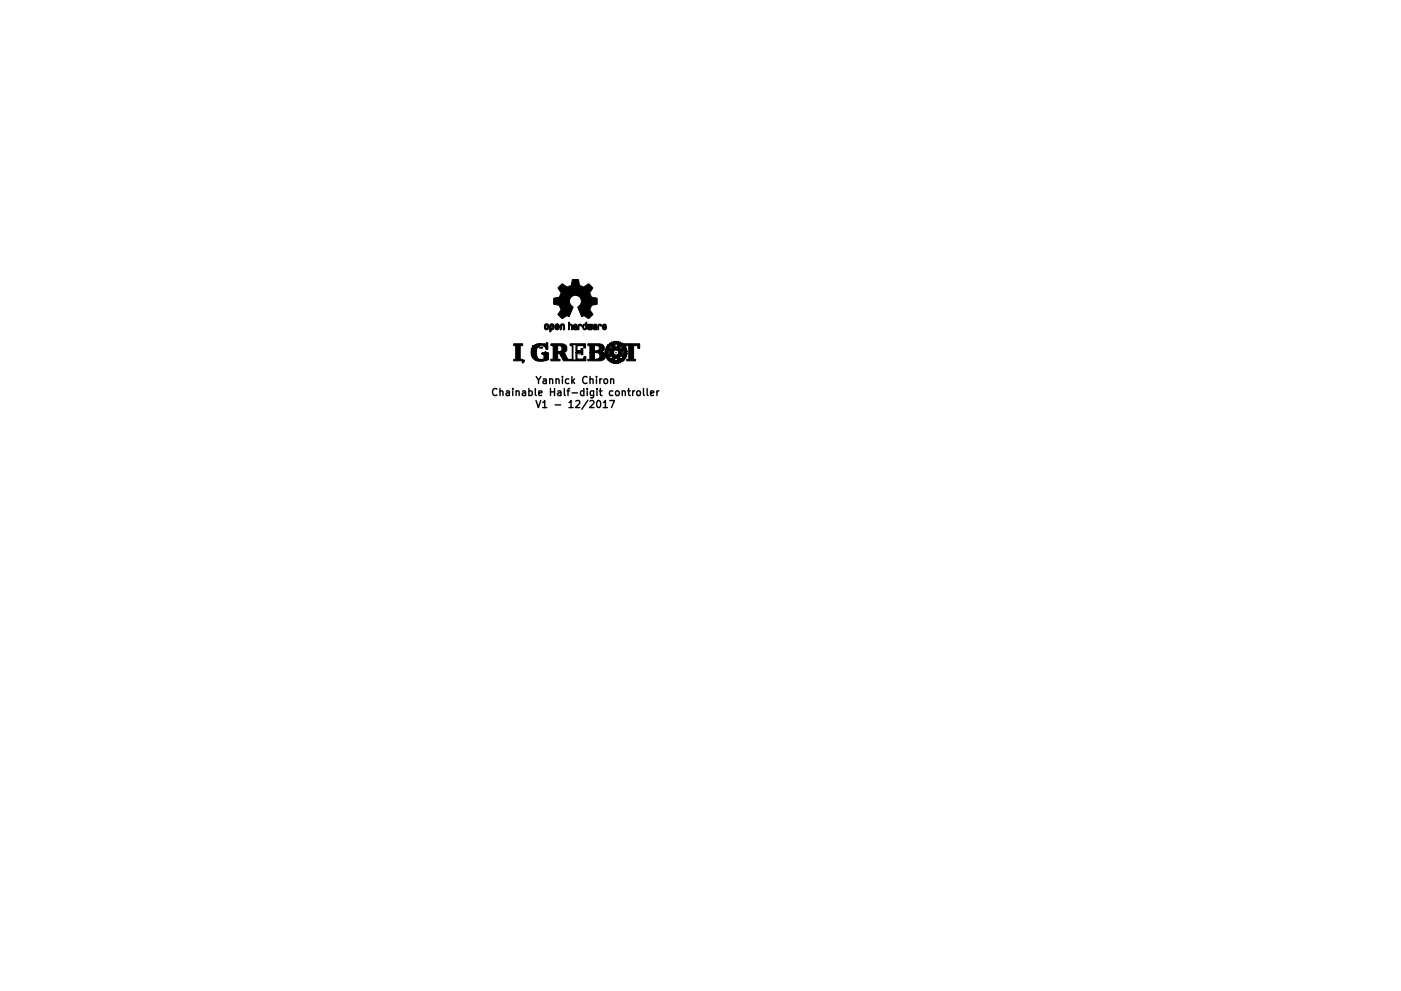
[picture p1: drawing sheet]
<svg xmlns="http://www.w3.org/2000/svg" width="297mm" height="210mm" viewBox="0 0 297 210" stroke-linecap="round" stroke-linejoin="round" font-family="sans-serif">
<g fill="none" stroke="#000" stroke-width=".3">
<path d="M113.7 79.9l.5 .8 .5-.8M119.2 79.9v.1M121.2 79.9v1.5M125.1 79.9v1.5M126.5 79.9v.1M105.4 82.6a.71 .71 0 0 0-1 .5 .71 .71 0 0 0 .7 .8l.3-.1M106 83.1l.2-.2 .4 .1v.9M106 82.4v1.5M107.4 83h.5l.1 .9M108 83.3l-.5 .1-.2 .2 .2 .3h.5M108.7 82.4v.2M108.7 82.9v1"/>
<path d="M109.4 83.1l.2-.2 .4 .1 .1 .9M109.4 82.9v1M110.8 83h.6v.9M111.4 83.3l-.5 .1-.2 .2 .2 .3h.5M112.1 83l.5-.1 .3 .3-.2 .7h-.6M112.1 82.4v1.5M113.5 82.4v1.3l.2 .2M113.6 85l.5 1.5 .5-1.5M114.2 80.7v.7M114.2 83.4l.7-.1v-.3l-.5-.1-.2 .2 .1 .8h.6M115.1 85.4l.4-.4v1.5M115.1 86.5h.8"/>
<path d="M115.2 80.4h.6v1M115.8 80.7l-.5 .1-.2 .2 .2 .4 .5-.1M116.5 80.5l.3-.1h.3l.1 1M116.5 80.4v1M116.7 82.4v1.5M116.7 83.1h.9M117.6 82.4v1.5M117.7 85.9h1.2M117.9 80.5l.2-.1h.4v1M117.9 80.4v1M118.3 83h.6v.9M118.9 83.3l-.5 .1-.2 .2 .2 .3h.5"/>
<path d="M119.2 80.4v1M119.6 82.4v1.3l.3 .2M120.2 82.9h.6M120.6 80.4h-.4l-.3 .3 .1 .6h.6M120.6 85.4l.5-.4v1.5M120.6 86.5h.9M120.8 82.4l-.4 .2v1.3M121.3 83.4h1.1M121.4 80.8l.4 .6M121.8 80.4l-.6 .5M122.1 85.1l.5-.1 .3 .4-.9 1.1h.9M123.8 83l-.4-.1-.3 .3 .1 .7h.6"/>
<path d="M123.8 82.4v1.5M124.5 80a.71 .71 0 0 0-1 .5 .71 .71 0 0 0 .7 .9l.3-.2M124.5 82.4v.2M124.5 82.9v1M124.6 84.9l-1.2 1.9M125.1 85.1l.5-.1 .3 .4-.9 1.1h.9M125.1 80.5l.2-.1h.4l.1 1M125.9 82.9v1.2l-.3 .3h-.4M125.9 83l-.5-.1-.3 .3 .2 .7h.6M126.5 80.4v1M126.6 82.4v.2M126.6 82.9v1"/>
<path d="M126.6 85.1l.3-.1a.8 .8 0 0 1 .5 .7 .8 .8 0 0 1-.5 .8l-.4-.6zM127.1 82.9h.5M127.2 80.4v1M127.3 82.4v1.3l.3 .2M127.6 80.4l-.4 .3M127.9 85.4l.5-.4v1.5M127.9 86.5h.9M128.1 80.5l.2-.1 .5 .1v.6l-.1 .2-.4 .1-.2-.2zM129.3 85h1l-.7 1.5M129.5 80.5l.2-.1h.3l.1 1M129.5 80.4v1M129.9 83l-.4-.1-.3 .3 .2 .7h.5"/>
<path d="M130.6 83l.4-.1 .3 .3v.4l-.3 .3h-.4l-.1-.3zM131.9 83.1l.2-.2 .4 .1 .1 .9M131.9 82.9v1M133.1 82.9h.5M133.3 82.4v1.3l.3 .2M134.1 82.9v1M134.6 82.9l-.5 .3M135.1 83l.4-.1 .3 .3v.4l-.3 .3h-.4l-.1-.3zM136.4 82.4v1.3l.2 .2M137.2 82.4v1.3l.2 .2M137.9 83.4l.7-.1v-.3l-.5-.1-.2 .2 .1 .8h.6M139.3 82.9v1"/>
<path d="M139.7 82.9l-.4 .3"/>
</g>
<g fill="#000" stroke="#000" stroke-width=".21">
<path d="M118.6 60.7l.3-.3a.47 .47 0 0 1 .5-.2 .47 .47 0 0 1 .4 .4l.5 .3 .6-.3a1.38 1.38 0 0 0 .4-1.2h1.4a1.42 1.42 0 0 0 .4 1.2l.6 .3 .7-.4a.45 .45 0 0 1 .5-.3 .45 .45 0 0 1 .3 .4l.5 .5-.4 .7a.89 .89 0 0 0 .3 1.3l1 .2v1.3h-.4a.85 .85 0 0 0-1.1 .9l-.1 .2 .7 1-.4 .5a.44 .44 0 0 1-.7 .3l-.3-.2a.69 .69 0 0 0-1-.2l-.8-1.9a1.29 1.29 0 0 0 .8-1.7 1.29 1.29 0 0 0-1.7-.7 1.29 1.29 0 0 0-.8 1.6l.7 .8-.8 1.9h-.3a1.46 1.46 0 0 0-1.2 .5l-.9-.9 .3-.5a1 1 0 0 0-.2-1.4l-1-.2v-1.3l.7-.2a.88 .88 0 0 0 .7-1.2l-.5-.8zM108.9 72.9h1.9v.4h-.5v2.9l.9 .2-.1 .4a.18 .18 0 0 1-.3 .2 .18 .18 0 0 1 0-.3v-.1h-1.9v-.4h.4v-2.9h-.4zM112.9 73.4l.2-.1-.1 .1 .4 .1 .8-.1-1-.1 .7-.4h1l-.4 .2h.8l-.1-.2h.4l.4 .2v.1l.2-.1-.1 .8a.22 .22 0 0 1-.1 .3 .22 .22 0 0 1-.3-.2l-.1-.4-.4-.3h.7l.1 .5 .1-.5h-1.5l-.2 .1a.16 .16 0 0 1-.1 .2 .16 .16 0 0 1-.2-.1l-.1 .1 .1 .1-.3 .1-.1 .9 .3 1.3 .7 .3 .6-.1v-.9h.3l.1 .7 .1-.7-.9-.1v-.2h.8h-.8l.1-.2h.7h-.2l.2-.2 .1 .2 .5 .1-.1 1.4-1 .3h-1l-.6-.2h.8h-.8l-.4-.1-.6-.9v-.9h.2v.4h.1v-.4h.3l.1 .4 .1-.2-.1-.2h-.7v-.2l.7 .1v-.2l-.7 .1 .1-.4 .2-.3zM115.6 68.8a.58 .58 0 0 1 .8 .5 .58 .58 0 0 1-.8 .6l-.2-.6h.3v.3a.16 .16 0 0 0 .2 .1 .16 .16 0 0 0 .2-.1l-.2-.6h-.1l-.1 .3h-.3zM116.7 68.8a.62 .62 0 0 1 .8 .2 .62 .62 0 0 1-.1 .8l-.2 .1-.4 .1v.3l-.2 .1v-1.1h.2a.23 .23 0 0 0 .1 .3 .23 .23 0 0 0 .2 .1v-.7h-.2l-.1 .3h-.2zM117.8 68.8a.44 .44 0 0 1 .8 .1 .44 .44 0 0 1-.6 .6l-.1 .1a.24 .24 0 0 0 .3 .1 .24 .24 0 0 0 .2-.2l.1-.1a.44 .44 0 0 1-.4 .6 .44 .44 0 0 1-.4-.5v-.3h.3l.3-.1-.2-.1-.2 .2h-.2zM116.8 73l2.4-.1 .8 .3 .2 .4v.7l-.2 .3-.5 .3 .3 .2 .5 1.1h.4l.1 .4h-1.4l-.6-1.4-.4-.2h-.2v1.2h.5v.4h-1.9v-.4h.5v-2.9h.9v1.3h.6l.3-.4v-.6l-.2-.2-2-.1zM118.9 68.9a.51 .51 0 0 1 .6-.1 .51 .51 0 0 1 .2 .7v.4l-.3 .1v-1a.3 .3 0 0 0-.4 .1 .3 .3 0 0 0 .1 .4 .34 .34 0 0 1-.3 .5zM120.5 68.4l.2-.1 .1 .5a.5 .5 0 0 1 .5 .2 .5 .5 0 0 1 .1 .5v.4l-.2 .1v-.9l-.4-.1-.1 .9-.1 .1zM121.7 68.9a.48 .48 0 0 1 .6 0 .48 .48 0 0 1 .1 .6v.4l-.2 .1v-.6l-.4 .2 .3 .2a.33 .33 0 0 1-.6-.1 .33 .33 0 0 1 .4-.4l.2-.1a.19 .19 0 0 0-.1-.3 .19 .19 0 0 0-.2 .2l-.2 .2zM122.7 68.9a.32 .32 0 0 1 .5-.2 .32 .32 0 0 1 0 .5 .23 .23 0 0 0-.2-.2 .23 .23 0 0 0-.2 .3l-.1 .6-.1 .1zM120.9 72.9h3.2v.9h-.3v-.5h-1.5v1.1h.9v-.4h.4v1.3h-.4v-.5h-.9v1.4h1.5v-.5h.4v.9h-3.3v-.4h.4v-2.9h-.4v-.2h.6v3.3h2.5l-1.8-.1-.1-.8v-.7h.7h-.7h.7h-.7l.7-.1h-.6h1.2v.4v-.3v-.7v.5l-1.3-.1v-1.3h1.7l.2 .5v-.6h-3.1z"/>
<path d="M123.7 68.9l.5-.1v-.4l.2-.1v.9a.48 .48 0 0 1-.3 .8 .48 .48 0 0 1-.6-.6h.3a.26 .26 0 0 0 .2 .4 .26 .26 0 0 0 .2-.4 .26 .26 0 0 0-.2-.4 .26 .26 0 0 0-.2 .4h-.3zM124.6 68.8h.1l.1 1h.1l.1-1h.2v1h.2v-1h.2v1l-.2 .2h-.6l-.2-.2zM125.9 68.9l.2-.1a.49 .49 0 0 1 .5 .7v.4l-.2 .1v-.6l-.4 .2 .3 .2a.34 .34 0 0 1-.6-.1 .34 .34 0 0 1 .5-.4l.2-.1a.25 .25 0 0 0-.3-.2 .25 .25 0 0 0-.2 .2zM126.8 68.9a.34 .34 0 0 1 .5-.2 .34 .34 0 0 1 .1 .6v-.1a.24 .24 0 0 0-.3-.2 .24 .24 0 0 0-.2 .3v.6l-.1 .1zM127.8 68.9a.42 .42 0 0 1 .6-.1 .42 .42 0 0 1 .2 .5l-.6 .3a.26 .26 0 0 0 .3 .2 .26 .26 0 0 0 .2-.3 .37 .37 0 0 1-.3 .5 .37 .37 0 0 1-.4-.4v-.3h.1l.5-.2a.24 .24 0 0 0-.3-.1 .24 .24 0 0 0-.2 .3h-.1zM124.6 72.9h2.5l.6 .2 .3 .4 .1 .6-.3 .4-.3 .1 .5 .2 .2 .3 .3-.3h.3l.1 .2 .2 .1 .3-.2v-.2h.7l.3 .6 .6-.1 .1-.4h.7l.3 .3a.31 .31 0 0 0 .3-.3 .31 .31 0 0 0-.3-.3l-.2 .1-.1 .2h-.7v-.3l-.4-.3-.5 .2-.1 .3h-.7l-.3-.2-.3 .3h-.3l-.3-.3 .3-.2-.2-.2 .4-.2-.2-.2h.8l.2 .3h.3v-.3h1.6l.2 .3 .4-.2-.3-.4-.3 .3h-1.6l-.2-.3-.3 .3h-.8l.4-.2-.1-.2h1.5l.3 .3 .3-.2v-.3l-.3-.1-.3 .3h-1.5v-.2h.4v-.1a.18 .18 0 0 1 .1-.2 .18 .18 0 0 1 .2 .1v-.1a.21 .21 0 0 1 .2-.2 .21 .21 0 0 1 .3 .1 .22 .22 0 0 1 .1-.3 .22 .22 0 0 1 .3 .3l.1-.3h.3l.1 .2a.18 .18 0 0 1 .2-.2 .18 .18 0 0 1 .1 .3l.3-.1 .3 .3 .1-.1 .3 .1h3.4v1h-.4v-.6h-.9v2.9h.5v.4h-1.9v-.4h.4v-2.9l-.9 .1 .3 .2-.1 .4h.3l-.2 .4a.21 .21 0 0 1 .3 .1 .21 .21 0 0 1-.2 .3l.1 .1a.19 .19 0 0 1 .1 .2 .19 .19 0 0 1-.3 .1 .24 .24 0 0 1 .1 .3 .24 .24 0 0 1-.2 .2l.1 .4-.3-.1v.1a.17 .17 0 0 1 0 .3 .17 .17 0 0 1-.3-.1v.4l-.4-.1-.1 .4-.4-.1-.1 .2-.2-.2-.2 .2h-.2l-.1-.2-.2 .2-.3-.2-.2 .1-.2-.1 .1-.3-.3 .2-.1-.5h-.4h1.5l.1 .2h.4v-.5a.27 .27 0 0 0-.3 0 .27 .27 0 0 0-.2 .3h-1.5l.1-.2h-.3l-.1-.3h.8l.1 .3h.1l.3-.1v-.2h1.6l.3 .3 .3-.3-.3-.2-.3 .2h-1.6v-.2h-.2l-.3 .2h-.7l.1-.1-.3-.1-.2 .5-.4 .3-3.2 .2v-.4h.5v-1.4h.9v1.4h.8l.3-.3 .1-.3-.1-.4 1.4 .1-.2-.2-1.2 .1-.3-.4h-1.7v-1.5h.9v1.1l.9-.1 .2-.7-.4-.3h-2.1zM132.1 74.7v.1z"/>
<circle cx="114.5" cy="73.9" r=".06"/>
<circle cx="114.5" cy="73.7" r=".06"/>
<circle cx="114.9" cy="73.7" r=".14"/>
<circle cx="115.2" cy="73" r=".06"/>
<circle cx="116" cy="72.9" r=".18"/>
<circle cx="129.1" cy="74.8" r=".07"/>
<circle cx="129.6" cy="73.7" r=".06"/>
<circle cx="130.6" cy="74.8" r=".06"/>
<circle cx="131.7" cy="73.7" r=".06"/>
</g>
</svg>
